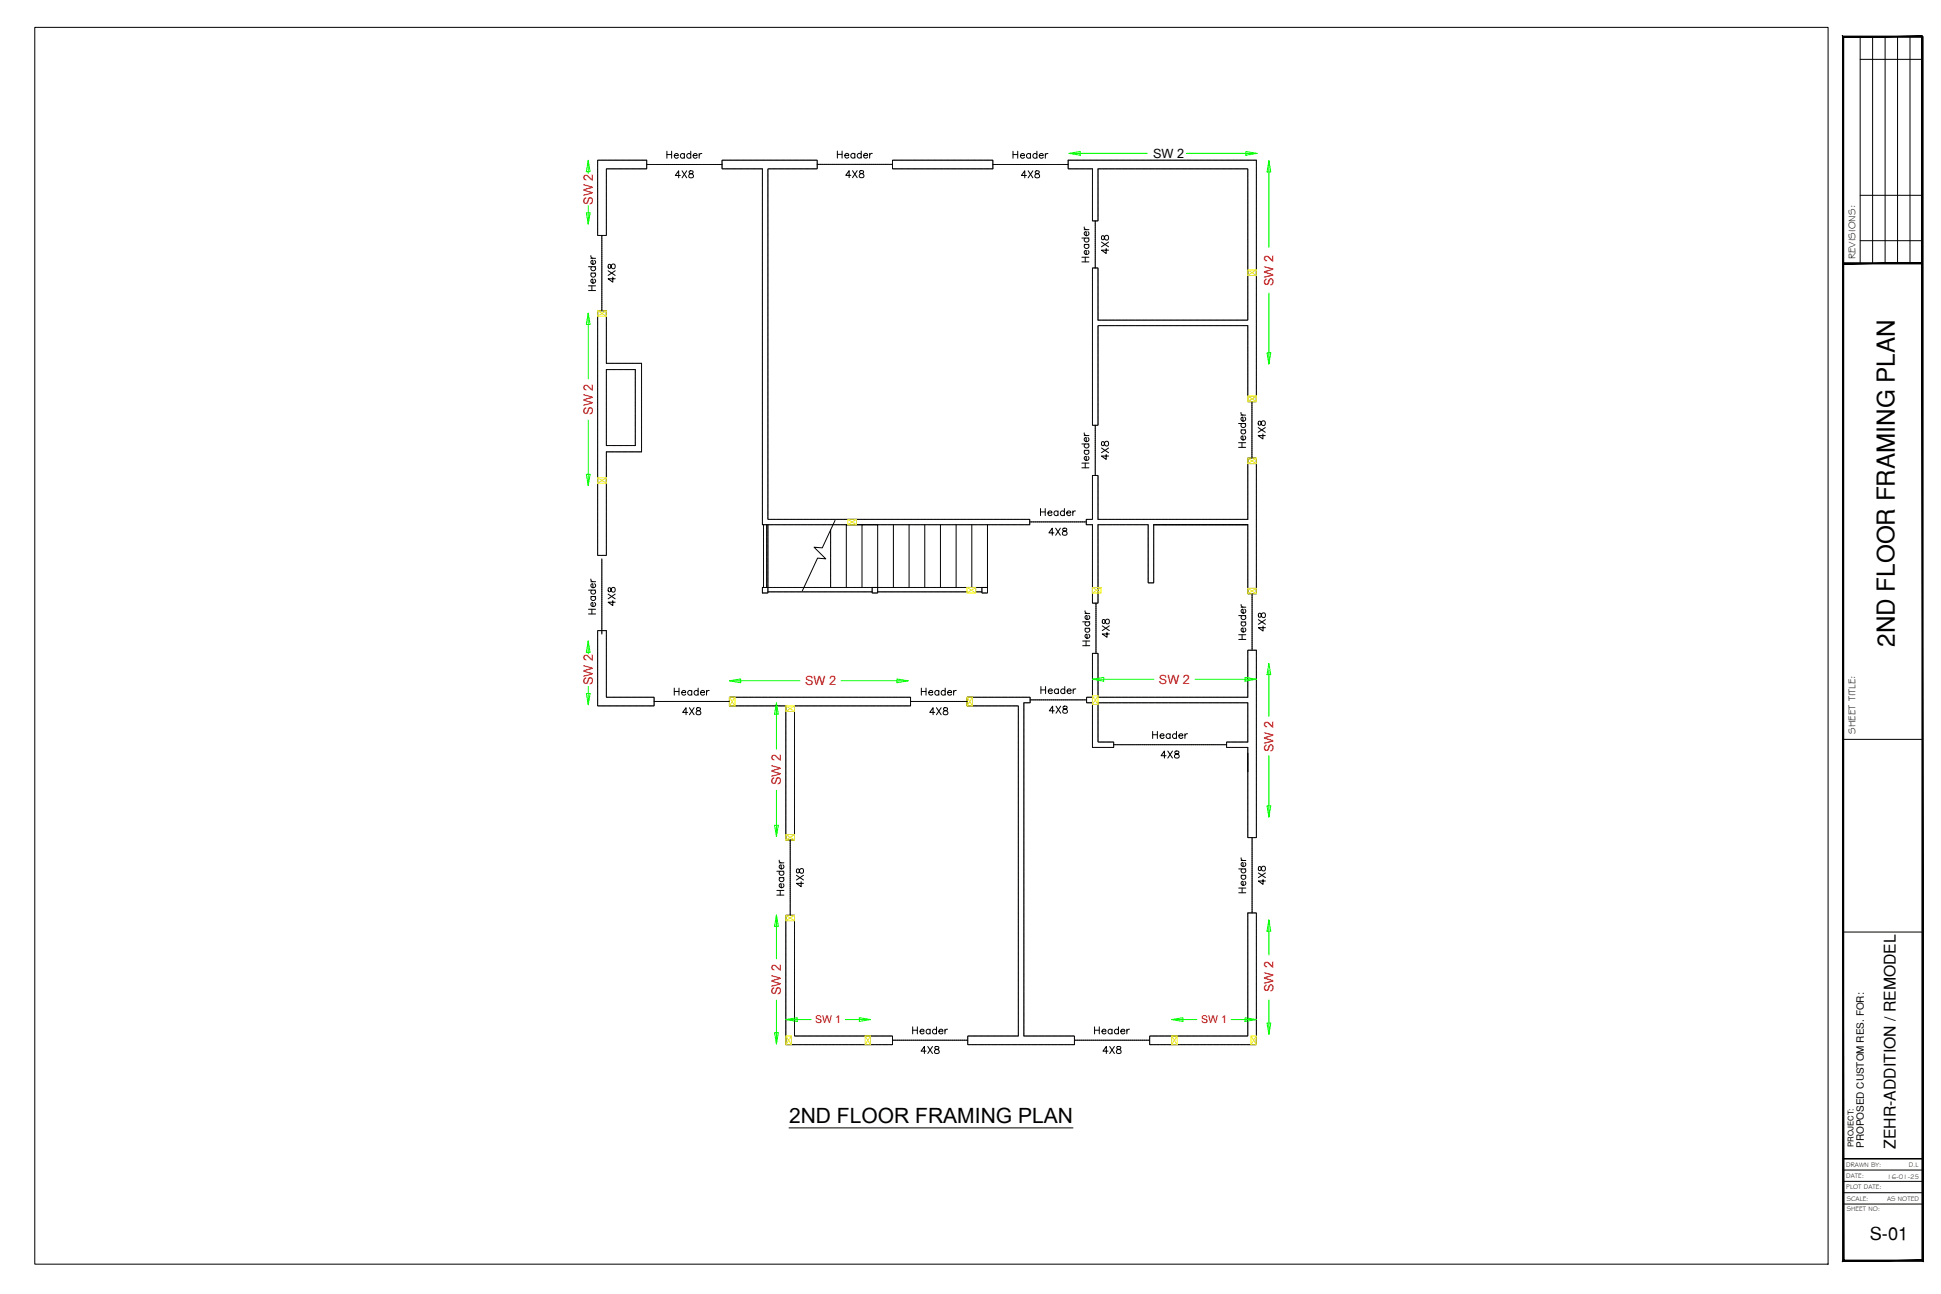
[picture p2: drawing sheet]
<svg xmlns="http://www.w3.org/2000/svg" width="914mm" height="610mm" viewBox="0 0 914 610" stroke-linecap="round" stroke-linejoin="round" font-family="sans-serif">
<defs><g id="words">
<text font-size="11.4" x="892" y="305" transform="rotate(-90 892 305)">2ND FLOOR FRAMING PLAN</text>
<text font-size="9.9" x="372" y="529">2ND FLOOR FRAMING PLAN</text>
<text font-size="8.6" x="881" y="584">S-01</text>
<text font-size="7.4" x="893" y="541" transform="rotate(-90 893 541)">ZEHR-ADDITION / REMODEL</text>
<g font-size="7.1">
<text x="313" y="76">Header</text>
<text x="394" y="76">Header</text>
<text x="476" y="76">Header</text>
<text x="514" y="125" transform="rotate(-90 514 125)">Header</text>
<text x="282" y="138" transform="rotate(-90 282 138)">Header</text>
<text x="514" y="222" transform="rotate(-90 514 222)">Header</text>
<text x="282" y="290" transform="rotate(-90 282 290)">Header</text>
<text x="515" y="306" transform="rotate(-90 515 306)">Header</text>
<text x="317" y="329">Header</text>
<text x="433" y="329">Header</text>
<text x="490" y="328">Header</text>
<text x="542" y="349">Header</text>
</g>
<g font-size="6.6">
<text x="588" y="212" transform="rotate(-90 588 212)">Header</text>
<text x="489" y="244">Header</text>
<text x="588" y="302" transform="rotate(-90 588 302)">Header</text>
<text x="370" y="423" transform="rotate(-90 370 423)">Header</text>
<text x="588" y="422" transform="rotate(-90 588 422)">Header</text>
<text x="429" y="488">Header</text>
<text x="515" y="488">Header</text>
</g>
<text font-size="6" x="543" y="74">SW 2</text>
<g font-size="6" fill="#f00">
<text x="279" y="96" transform="rotate(-90 279 96)">SW 2</text>
<text x="600" y="135" transform="rotate(-90 600 135)">SW 2</text>
<text x="279" y="195" transform="rotate(-90 279 195)">SW 2</text>
<text x="279" y="323" transform="rotate(-90 279 323)">SW 2</text>
<text x="379" y="323">SW 2</text>
<text x="546" y="322">SW 2</text>
<text x="600" y="354" transform="rotate(-90 600 354)">SW 2</text>
<text x="368" y="370" transform="rotate(-90 368 370)">SW 2</text>
<text x="600" y="468" transform="rotate(-90 600 468)">SW 2</text>
<text x="368" y="469" transform="rotate(-90 368 469)">SW 2</text>
</g>
<g font-size="5" fill="#f00">
<text x="384" y="482">SW 1</text>
<text x="566" y="482">SW 1</text>
</g>
<g font-size="4.8">
<text x="874" y="122" transform="rotate(-90 874 122)">REVISIONS:</text>
<text x="874" y="346" transform="rotate(-90 874 346)">SHEET TITLE:</text>
</g>
<text font-size="4.7" x="878" y="541" transform="rotate(-90 878 541)">PROPOSED CUSTOM RES. FOR:</text>
<text font-size="3.7" x="873" y="540" transform="rotate(-90 873 540)">PROJECT:</text>
<g font-size="3.2">
<text x="870" y="550">DRAWN BY:</text>
<text x="899" y="550">D.L</text>
<text x="870" y="555">DATE:</text>
<text x="889" y="555">16-01-25</text>
<text x="870" y="560">PLOT DATE:</text>
<text x="870" y="566">SCALE:</text>
<text x="889" y="566">AS NOTED</text>
<text x="870" y="571">SHEET NO:</text>
</g>
</g></defs>
<!-- layer: wall -->
<g fill="none" stroke="#000" stroke-width=".47">
<path d="M286 80h.1M305 79l-19 1M305 79v-4h-23v36h4v-31M340 79l19 1v167h126M340 76v3M385 75l-45 1M385 80h-23v165M385 75v1M385 79v1M385 76v3M420 79l1 1M420 76v3"/>
<path d="M421 75l-1 1M421 75h46M468 75v1M468 76v4h-47M503 79l12 1v24M503 79v-4h89v114h-4M588 80v71h-71v-24M588 80h-71v24M515 104h.1M515 104h2M517 104h.1M515 127v73"/>
<path d="M517 126h.1M282 146h4v25h16v42h-16v48M282 147v114M517 153v47M518 153h70v36M286 174h13v36h-13zM515 200h.1M515 200h2M515 224v21h-3M517 224h.1M517 224v21h71v-29h4v63M360 247v30"/>
<path d="M361 247v30M362 247v29M362 245h123v2M512 245v2M512 247h3v37M282 262h4M359 277h3v2h-3zM362 277h103M362 279h49M411 277v2M411 279h2M413 277v2"/>
<path d="M413 279h43M460 279h3M463 277v2h2v-2M541 274v1M541 274v-27h-24v37M541 275h2M544 274l-1 1M544 274v-27h44v32M592 280h-4M515 284h2M515 308v20l-3 1M517 308v20h71v-22h4v89h-4v-43h-10"/>
<path d="M286 328l22 1M286 328v-31h-4v36M308 332l-26 1M308 329v3M344 329h85M344 329v4h26M370 333h.1M370 333v63M374 333v63h-3M374 333h.1M429 332l-54 1M429 329v3"/>
<path d="M456 332v1M456 329v3M456 328v1M456 333h24M456 328h29M480 333v155h-24M485 331h-3v157h24M485 328v1M485 331h.1M485 329v2M512 331h3v21h9M512 329v2"/>
<path d="M517 349v-18h71v19h-10M517 349v1M518 350h7M525 352h.1M525 350v2M578 350v2M370 432v60M370 431h.1M371 431h3v57M370 492h50M374 488h.1M375 488h45"/>
<path d="M420 492h.1M420 488v4M456 492h.1M456 488v4M506 488h.1M506 492h-50M506 488v4M542 492h50M542 488v4M542 488h.1M588 488v-58h4v62M588 488h-46"/>
</g>
<!-- layer: S-HIDDEN -->
<path d="M391 250v27M406 247h-7v30M421 247v30M428 247v30M436 247v30M443 247v30M450 247v30M458 247v30M465 247v30M406 277v-30h7v30" fill="none" stroke="#000" stroke-width=".47"/>
<!-- layer: wrkdraw-FOUND-5_post -->
<g fill="none" stroke="#ff0" stroke-width=".47">
<path d="M588 127l4 3M592 127v3h-4v-3h4l-4 3M282 146h4v3h-4v-3l4 3M286 146l-4 3M588 187l4 2M592 187v2h-4v-2h4l-4 2M588 216l4 2M592 216v2h-4v-2h4l-4 2M282 225l4 3M286 225l-4 3h4v-3h-4v3M399 245l4 2M403 245v2h-4l4-2h-4v2"/>
<path d="M456 277l4 2M460 277v2h-4v-2h4l-4 2M515 277l4 2M519 277v2h-4v-2h4l-4 2M588 277l4 3h-4v-3h4v3M592 277l-4 3M344 328h2v5h-2zM344 328l2 5M346 328l-2 5M370 333h4v2h-4zM370 333l4 2M374 333l-4 2"/>
<path d="M456 328l2 5v-5h-2v5h2M458 328l-2 5M515 328h2v4h-2zM515 328l2 4M517 328l-2 4M370 393l4 3M374 393v3h-4v-3h4l-4 3M370 431h4v3h-4zM370 431l4 3M374 431l-4 3M370 488h3v4h-3zM370 488l3 4"/>
<path d="M373 488l-3 4M408 488h2v4h-2zM408 488l2 4M410 488l-2 4M552 488l3 4v-4h-3v4h3M555 488l-3 4M589 488h3v4h-3zM589 488l3 4M592 488l-3 4"/>
</g>
<!-- layer: HATCH -->
<path d="M393 245l-6 13h-4l6 5h-4l-7 15" fill="none" stroke="#000" stroke-width=".47"/>
<!-- layer: TEXT -->
<path d="M372 531h133" fill="none" stroke="#000" stroke-width=".47"/>
<!-- layer: JN-BEAM -->
<g fill="none" stroke="#000" stroke-width=".47">
<path d="M305 77h6M333 77h7M385 77h6M413 77h7M468 77h6M496 77h7M321 83h-3l2-3v4M321 80l3 4M324 80l-3 4M325 81v1a1.4 1.4 0 0 1 1 0 1.4 1.4 0 0 1 0 2h-1a1.4 1.4 0 0 1 0-2 1.4 1.4 0 0 1 1 0v-1zM401 83h-3l2-3v4M402 80l2 4"/>
<path d="M404 80l-2 4M405 81l2 2a1.1 1.1 0 0 1-1 1 1.1 1.1 0 0 1-1-1l2-2zM484 83h-3l2-3v4M484 80l3 4M487 80l-3 4M488 81v1a1.4 1.4 0 0 1 1 0 1.4 1.4 0 0 1 0 2h-1a1.4 1.4 0 0 1 0-2 1.4 1.4 0 0 1 1 0v-1zM284 111v7M516 104v1M519 114l3 2M519 111v2h1a1.4 1.4 0 0 1 0-2 1.4 1.4 0 0 1 2 0v1v1h-2v-2zM521 117v2l-2-1h3M522 114l-3 2"/>
<path d="M286 128l4 2M287 125v1l2-2a1.1 1.1 0 0 1 1 1 1.1 1.1 0 0 1-1 2l-1-2zM289 131v2l-3-2h4M290 128l-4 2M284 140v6M590 189v4M593 199v1h1a1.4 1.4 0 0 1 0-1 1.4 1.4 0 0 1 2 0v1h-1h-1v-1zM516 200v2M519 211l3 2M519 208v2h1a1.4 1.4 0 0 1 0-2 1.4 1.4 0 0 1 2 0v1v1h-2v-2zM521 214v2l-2-1h3M522 211l-3 2"/>
<path d="M590 214v2M593 201l3 3M595 204v3l-2-2h3M596 201l-3 3M485 246h2M497 251h-3l2-2v3M497 249l3 3M500 249l-3 3M501 249v1a1.3 1.3 0 0 1 1 0 1.3 1.3 0 0 1 0 2h-1a1.3 1.3 0 0 1 0-2 1.3 1.3 0 0 1 1 0v-1zM509 246h3M284 263v8M286 280l4 2"/>
<path d="M287 277v2l2-2a1.1 1.1 0 0 1 1 1 1.1 1.1 0 0 1-1 1l-1-2zM290 280l-4 2M590 280v3M284 293v6M289 283v2l-3-1h4M516 284v2M519 295l4 2M519 292v1l1 1 2-2a1.1 1.1 0 0 1 1 1 1.1 1.1 0 0 1-1 1l-2-2zM522 298v2l-3-1h4M523 295l-4 2M593 292l3 2M593 289v2h1l1-2a1.1 1.1 0 0 1 1 1 1.1 1.1 0 0 1-1 1l-1-2z"/>
<path d="M595 295v2l-2-1h3M596 292l-3 2M590 305v1M308 330h6M324 336h-2l1-3v4M325 333l2 4M327 333l-2 4M328 334v1a1.4 1.4 0 0 1 2 0 1.4 1.4 0 0 1 0 2h-2a1.4 1.4 0 0 1 0-2 1.4 1.4 0 0 1 2 0v-1zM337 330h7M429 330h2M440 336h-2l2-3v4M441 333l2 4"/>
<path d="M443 333l-2 4M445 334v1a1.4 1.4 0 0 1 1 0 1.4 1.4 0 0 1 0 2l-2-1v-1l2-1zM453 330h3M485 330h2M497 335h-3l2-2v3M497 333l3 3M500 333l-3 3M501 333v1a1.4 1.4 0 0 1 2 0 1.4 1.4 0 0 1 0 2h-2v-1l2-2zM509 330h3M525 351h15M549 356h-2l2-2v3M550 354l2 3"/>
<path d="M552 354l-2 3M554 354v1l2 1a1.1 1.1 0 0 1-2 1 1.1 1.1 0 0 1-1-1l2-1v-1zM562 351h16M372 396v8M590 395v7M375 412l4 3M375 409v2h1a1.4 1.4 0 0 1 1-1 1.4 1.4 0 0 1 1-1l1 2h-1h-1l-1-2zM377 415v3l-2-2h4M379 412l-4 3M593 411l3 2M593 408v2h1a1.4 1.4 0 0 1 0-2 1.4 1.4 0 0 1 2 0v2a1.4 1.4 0 0 1-2 0 1.4 1.4 0 0 1 0-2zM595 414v3l-2-2h3"/>
<path d="M596 411l-3 2M372 425v6M590 424v6M420 490h7M436 495h-2l1-2v3M437 493l2 3M439 493l-2 3M441 493v1l1 1a1.1 1.1 0 0 1-1 1 1.1 1.1 0 0 1-1-1l2-1v-1zM449 490h7M506 490h6M522 495h-2l1-2v3M523 493l2 3"/>
<path d="M525 493l-2 3M526 493v1l2 1a1.1 1.1 0 0 1-1 1 1.1 1.1 0 0 1-1-1l2-1v-1zM534 490h8"/>
</g>
<!-- layer: 4_sh_wall_pr5 -->
<g fill="none" stroke="#0f0" stroke-width=".47">
<path d="M277 148l1 5h-2zM277 148v30M277 198v31l1-6h-2l1 6M515 320l5-1v2zM515 320h29M563 320h29M587 319l5 1-5 1zM366 331l1 5h-2zM366 331v22M366 372v22l1-5h-2l1 5M366 431l1 5h-2zM366 431v21"/>
<path d="M366 471v21l1-6h-2l1 6M405 479l5 1-5 1zM587 479l5 1-5 1zM370 480l6-1v2zM370 480h12M398 480h12M552 480l5-1v2zM552 480h12M580 480h12"/>
</g>
<!-- layer: 0 -->
<g fill="none" stroke="#0f0" stroke-width=".47">
<path d="M277 76l1 5h-2zM277 76v6M504 72l5-1v2zM504 72h36M559 72h33M587 71l5 1-5 1zM598 76l1 5h-2zM598 76v41M277 97v9l1-6h-2l1 6M598 138v33l1-5h-2l1 5M277 302l1 5h-2zM277 302v6"/>
<path d="M423 320l5 1-5 1zM598 313l1 5h-2zM598 316v21M277 323v9l1-5h-2l1 5M344 321l5-1v2zM344 321h33M396 321h32M598 356v29l1-5h-2l1 5M598 433l1 6h-2zM598 433v17M598 471v16l1-5h-2l1 5"/>
</g>
<!-- layer: S-ARCH -->
<path d="M16 13h845v583h-845z" fill="none" stroke="#000" stroke-width=".47"/>
<!-- layer: x-s-b 24x36|TBLOCK -->
<g fill="none" stroke="#000" stroke-width=".47">
<path d="M876 17v107M882 17v107M888 17v107M894 17v107M900 17v107M868 348h38M868 439h38M868 557h38M868 551h38M868 546h38M906 546h-38h38M868 567h38"/>
<path d="M868 562h38"/>
</g>
<!-- layer: x-s-b 24x36|TEXT -->
<path d="M876 28h30M876 92h30M876 113h30" fill="none" stroke="#000" stroke-width=".47"/>
<!-- layer: x-s-b 24x36|TBLOCK -->
<path d="M868 124h38zM868 124h38z" fill="#000" stroke="#000" stroke-width=".47"/>
<!-- layer: x-s-b 24x36|TEXT -->
<path d="M869 18h37v-1zM868 17h38l-37 1zM868 17l1 577v-576zM868 17l1 577h-1zM869 594h-1h37zM868 594h37h1zM905 17v577h1zM905 17h1v577z" fill="#000" stroke="#000" stroke-width=".47"/>
<use href="#words"/>
</svg>
